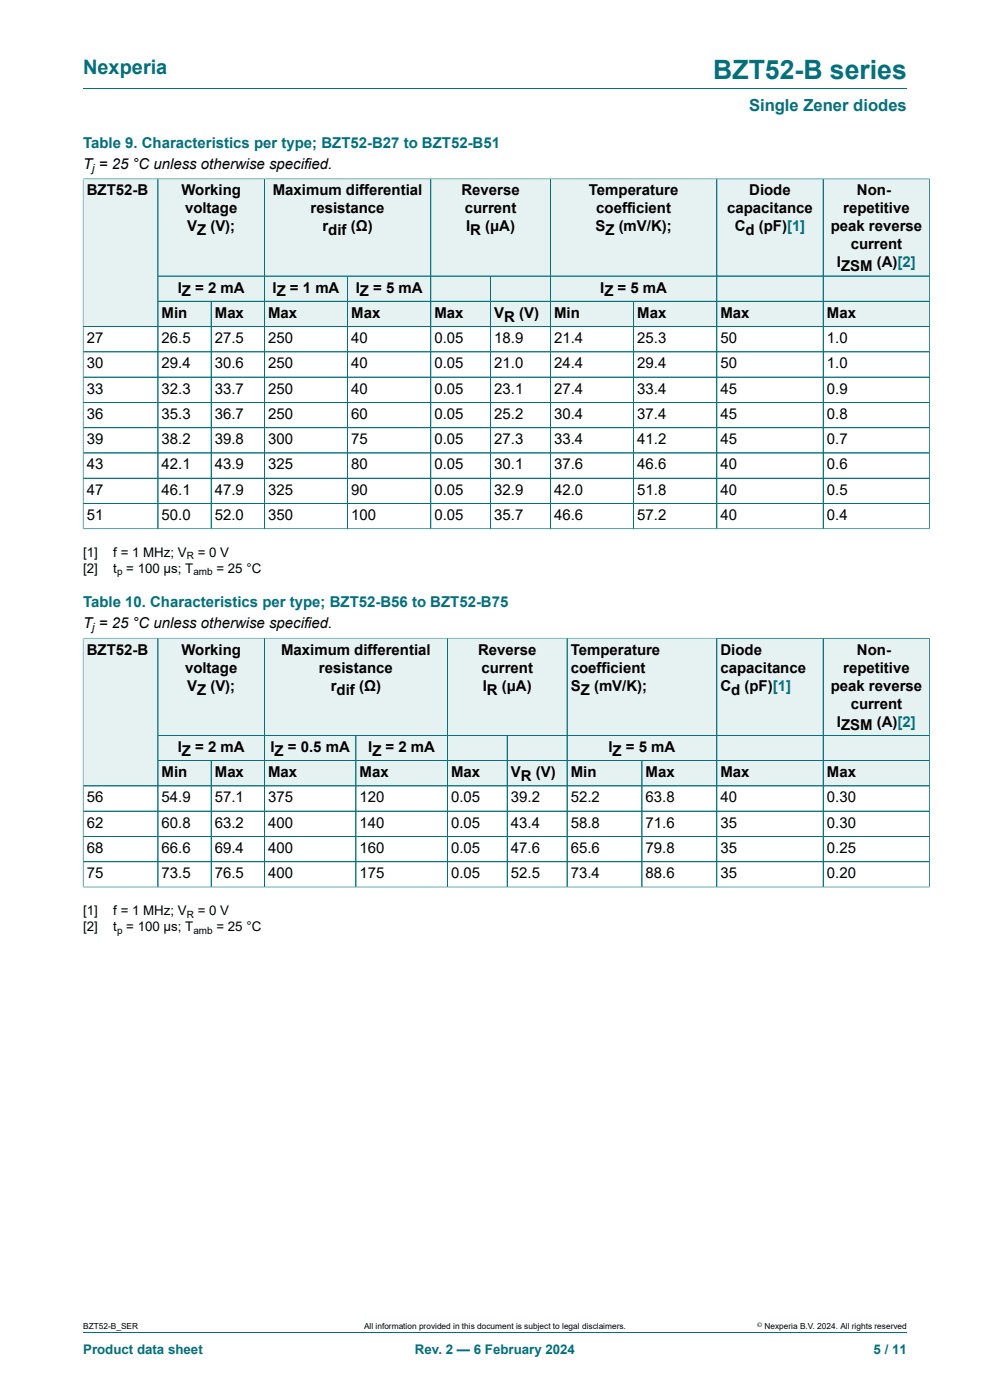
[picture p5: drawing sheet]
<svg xmlns="http://www.w3.org/2000/svg" width="210mm" height="297mm" viewBox="0 0 210 297" stroke-linecap="round" stroke-linejoin="round" font-family="sans-serif">
<defs><g id="words">
<text font-size="5.6" fill="#036f7b" x="151.3" y="16.8">BZT52-B series</text>
<text font-size="4.2" fill="#036f7b" x="17.6" y="15.6">Nexperia</text>
<text font-size="3.5" fill="#036f7b" x="158.9" y="23.7">Single Zener diodes</text>
<g font-size="3.2" fill="#036f7b">
<text x="17.6" y="31.3">Table 9. Characteristics per type; BZT52-B27 to BZT52-B51</text>
<text x="17.6" y="128.7">Table 10. Characteristics per type; BZT52-B56 to BZT52-B75</text>
</g>
<g font-size="3.2">
<text x="17.6" y="35.8">T = 25 °C unless otherwise specified.</text>
<text x="18.4" y="41.5">BZT52-B</text>
<text x="38.5" y="41.5">Working</text>
<text x="57.9" y="41.5">Maximum differential</text>
<text x="97.9" y="41.5">Reverse</text>
<text x="124.9" y="41.5">Temperature</text>
<text x="158.9" y="41.5">Diode</text>
<text x="181.8" y="41.5">Non-</text>
<text x="39.2" y="45.3">voltage</text>
<text x="65.9" y="45.3">resistance</text>
<text x="98.6" y="45.3">current</text>
<text x="126.5" y="45.3">coefficient</text>
<text x="154.3" y="45.3">capacitance</text>
<text x="178.9" y="45.3">repetitive</text>
<text x="39.7" y="49.1">V</text>
<text x="41.8" y="49.9">Z</text>
<text x="44.6" y="49.1">(V);</text>
<text x="68.4" y="49.1">r</text>
<text x="69.6" y="49.9">dif</text>
<text x="74.4" y="49.1">(Ω)</text>
<text x="98.9" y="49.1">I</text>
<text x="99.7" y="49.9">R</text>
<text x="102.9" y="49.1">(μA)</text>
<text x="126.3" y="49.1">S</text>
<text x="128.4" y="49.9">Z</text>
<text x="131.2" y="49.1">(mV/K);</text>
<text x="155.8" y="49.1">C</text>
<text x="158.1" y="49.9">d</text>
<text x="161" y="49.1">(pF)[1]</text>
<text x="176.2" y="49.1">peak reverse</text>
<text x="180.4" y="52.9">current</text>
<text x="177.5" y="56.7">I</text>
<text x="178.4" y="57.5">ZSM</text>
<text x="186" y="56.7">(A)[2]</text>
<text x="37.7" y="62.1">I</text>
<text x="38.6" y="62.9">Z</text>
<text x="41.4" y="62.1">= 2 mA</text>
<text x="57.8" y="62.1">I</text>
<text x="58.7" y="62.9">Z</text>
<text x="61.5" y="62.1">= 1 mA</text>
<text x="75.5" y="62.1">I</text>
<text x="76.3" y="62.9">Z</text>
<text x="79.2" y="62.1">= 5 mA</text>
<text x="127.3" y="62.1">I</text>
<text x="128.2" y="62.9">Z</text>
<text x="131" y="62.1">= 5 mA</text>
<text x="34.3" y="67.4">Min</text>
<text x="45.6" y="67.4">Max</text>
<text x="56.9" y="67.4">Max</text>
<text x="74.5" y="67.4">Max</text>
<text x="92.1" y="67.4">Max</text>
<text x="104.8" y="67.4">V</text>
<text x="107" y="68.2">R</text>
<text x="110.1" y="67.4">(V)</text>
<text x="117.5" y="67.4">Min</text>
<text x="135.2" y="67.4">Max</text>
<text x="152.8" y="67.4">Max</text>
<text x="175.4" y="67.4">Max</text>
<text x="18.4" y="72.8">27</text>
<text x="34.3" y="72.8">26.5</text>
<text x="45.6" y="72.8">27.5</text>
<text x="56.9" y="72.8">250</text>
<text x="74.5" y="72.8">40</text>
<text x="92.1" y="72.8">0.05</text>
<text x="104.8" y="72.8">18.9</text>
<text x="117.5" y="72.8">21.4</text>
<text x="135.2" y="72.8">25.3</text>
<text x="152.8" y="72.8">50</text>
<text x="175.4" y="72.8">1.0</text>
<text x="18.4" y="78.2">30</text>
<text x="18.4" y="83.5">33</text>
<text x="34.3" y="78.2">29.4</text>
<text x="34.3" y="83.5">32.3</text>
<text x="45.6" y="78.2">30.6</text>
<text x="45.6" y="83.5">33.7</text>
<text x="56.9" y="78.2">250</text>
<text x="56.9" y="83.5">250</text>
<text x="74.5" y="78.2">40</text>
<text x="74.5" y="83.5">40</text>
<text x="92.1" y="78.2">0.05</text>
<text x="92.1" y="83.5">0.05</text>
<text x="104.8" y="78.2">21.0</text>
<text x="104.8" y="83.5">23.1</text>
<text x="117.5" y="78.2">24.4</text>
<text x="117.5" y="83.5">27.4</text>
<text x="135.2" y="78.2">29.4</text>
<text x="135.2" y="83.5">33.4</text>
<text x="152.8" y="78.2">50</text>
<text x="152.8" y="83.5">45</text>
<text x="175.4" y="78.2">1.0</text>
<text x="175.4" y="83.5">0.9</text>
<text x="18.4" y="88.9">36</text>
<text x="34.3" y="88.9">35.3</text>
<text x="45.6" y="88.9">36.7</text>
<text x="56.9" y="88.9">250</text>
<text x="74.5" y="88.9">60</text>
<text x="92.1" y="88.9">0.05</text>
<text x="104.8" y="88.9">25.2</text>
<text x="117.5" y="88.9">30.4</text>
<text x="135.2" y="88.9">37.4</text>
<text x="152.8" y="88.9">45</text>
<text x="175.4" y="88.9">0.8</text>
<text x="18.4" y="94.2">39</text>
<text x="34.3" y="94.2">38.2</text>
<text x="45.6" y="94.2">39.8</text>
<text x="56.9" y="94.2">300</text>
<text x="74.5" y="94.2">75</text>
<text x="92.1" y="94.2">0.05</text>
<text x="104.8" y="94.2">27.3</text>
<text x="117.5" y="94.2">33.4</text>
<text x="135.2" y="94.2">41.2</text>
<text x="152.8" y="94.2">45</text>
<text x="175.4" y="94.2">0.7</text>
<text x="18.4" y="99.6">43</text>
<text x="34.3" y="99.6">42.1</text>
<text x="45.6" y="99.6">43.9</text>
<text x="56.9" y="99.6">325</text>
<text x="74.5" y="99.6">80</text>
<text x="92.1" y="99.6">0.05</text>
<text x="104.8" y="99.6">30.1</text>
<text x="117.5" y="99.6">37.6</text>
<text x="135.2" y="99.6">46.6</text>
<text x="152.8" y="99.6">40</text>
<text x="175.4" y="99.6">0.6</text>
<text x="18.4" y="105">47</text>
<text x="34.3" y="105">46.1</text>
<text x="45.6" y="105">47.9</text>
<text x="56.9" y="105">325</text>
<text x="74.5" y="105">90</text>
<text x="92.1" y="105">0.05</text>
<text x="104.8" y="105">32.9</text>
<text x="117.5" y="105">42.0</text>
<text x="135.2" y="105">51.8</text>
<text x="152.8" y="105">40</text>
<text x="175.4" y="105">0.5</text>
<text x="18.4" y="110.3">51</text>
<text x="34.3" y="110.3">50.0</text>
<text x="45.6" y="110.3">52.0</text>
<text x="56.9" y="110.3">350</text>
<text x="74.5" y="110.3">100</text>
<text x="92.1" y="110.3">0.05</text>
<text x="104.8" y="110.3">35.7</text>
<text x="117.5" y="110.3">46.6</text>
<text x="135.2" y="110.3">57.2</text>
<text x="152.8" y="110.3">40</text>
<text x="175.4" y="110.3">0.4</text>
<text x="17.6" y="133.3">T = 25 °C unless otherwise specified.</text>
<text x="18.4" y="138.9">BZT52-B</text>
<text x="38.5" y="138.9">Working</text>
<text x="39.2" y="142.7">voltage</text>
<text x="59.6" y="138.9">Maximum differential</text>
<text x="67.6" y="142.7">resistance</text>
<text x="101.4" y="138.9">Reverse</text>
<text x="102.1" y="142.7">current</text>
<text x="121.1" y="138.9">Temperature</text>
<text x="121.1" y="142.7">coefficient</text>
<text x="152.8" y="138.9">Diode</text>
<text x="152.8" y="142.7">capacitance</text>
<text x="178.9" y="142.7">repetitive</text>
<text x="181.8" y="138.9">Non-</text>
<text x="39.7" y="146.5">V</text>
<text x="41.8" y="147.3">Z</text>
<text x="44.6" y="146.5">(V);</text>
<text x="70.2" y="146.5">r</text>
<text x="71.4" y="147.3">dif</text>
<text x="76.2" y="146.5">(Ω)</text>
<text x="102.4" y="146.5">I</text>
<text x="103.3" y="147.3">R</text>
<text x="106.4" y="146.5">(μA)</text>
<text x="121.1" y="146.5">S</text>
<text x="123.2" y="147.3">Z</text>
<text x="126" y="146.5">(mV/K);</text>
<text x="152.8" y="146.5">C</text>
<text x="155.1" y="147.3">d</text>
<text x="157.9" y="146.5">(pF)[1]</text>
<text x="176.2" y="146.5">peak reverse</text>
<text x="177.5" y="154.1">I</text>
<text x="178.4" y="155">ZSM</text>
<text x="180.4" y="150.3">current</text>
<text x="186" y="154.1">(A)[2]</text>
<text x="37.7" y="159.5">I</text>
<text x="38.6" y="160.3">Z</text>
<text x="41.4" y="159.5">= 2 mA</text>
<text x="57.4" y="159.5">I</text>
<text x="58.3" y="160.3">Z</text>
<text x="61.1" y="159.5">= 0.5 mA</text>
<text x="78.1" y="159.5">I</text>
<text x="79" y="160.3">Z</text>
<text x="81.8" y="159.5">= 2 mA</text>
<text x="129.1" y="159.5">I</text>
<text x="130" y="160.3">Z</text>
<text x="132.8" y="159.5">= 5 mA</text>
<text x="34.3" y="164.9">Min</text>
<text x="45.6" y="164.9">Max</text>
<text x="56.9" y="164.9">Max</text>
<text x="76.3" y="164.9">Max</text>
<text x="95.7" y="164.9">Max</text>
<text x="108.4" y="164.9">V</text>
<text x="110.5" y="165.7">R</text>
<text x="113.7" y="164.9">(V)</text>
<text x="121.1" y="164.9">Min</text>
<text x="136.9" y="164.9">Max</text>
<text x="152.8" y="164.9">Max</text>
<text x="175.4" y="164.9">Max</text>
<text x="18.4" y="170.2">56</text>
<text x="34.3" y="170.2">54.9</text>
<text x="45.6" y="170.2">57.1</text>
<text x="56.9" y="170.2">375</text>
<text x="76.3" y="170.2">120</text>
<text x="95.7" y="170.2">0.05</text>
<text x="108.4" y="170.2">39.2</text>
<text x="121.1" y="170.2">52.2</text>
<text x="136.9" y="170.2">63.8</text>
<text x="152.8" y="170.2">40</text>
<text x="175.4" y="170.2">0.30</text>
<text x="18.4" y="175.6">62</text>
<text x="34.3" y="175.6">60.8</text>
<text x="45.6" y="175.6">63.2</text>
<text x="56.9" y="175.6">400</text>
<text x="76.3" y="175.6">140</text>
<text x="95.7" y="175.6">0.05</text>
<text x="108.4" y="175.6">43.4</text>
<text x="121.1" y="175.6">58.8</text>
<text x="136.9" y="175.6">71.6</text>
<text x="152.8" y="175.6">35</text>
<text x="175.4" y="175.6">0.30</text>
<text x="18.4" y="181">68</text>
<text x="34.3" y="181">66.6</text>
<text x="45.6" y="181">69.4</text>
<text x="56.9" y="181">400</text>
<text x="76.3" y="181">160</text>
<text x="95.7" y="181">0.05</text>
<text x="108.4" y="181">47.6</text>
<text x="121.1" y="181">65.6</text>
<text x="136.9" y="181">79.8</text>
<text x="152.8" y="181">35</text>
<text x="175.4" y="181">0.25</text>
<text x="18.4" y="186.3">75</text>
<text x="34.3" y="186.3">73.5</text>
<text x="45.6" y="186.3">76.5</text>
<text x="56.9" y="186.3">400</text>
<text x="76.3" y="186.3">175</text>
<text x="95.7" y="186.3">0.05</text>
<text x="108.4" y="186.3">52.5</text>
<text x="121.1" y="186.3">73.4</text>
<text x="136.9" y="186.3">88.6</text>
<text x="152.8" y="186.3">35</text>
<text x="175.4" y="186.3">0.20</text>
</g>
<g font-size="2.8">
<text x="17.6" y="118.1">[1]</text>
<text x="24" y="118.1">f = 1 MHz; V</text>
<text x="41.9" y="118.1">= 0 V</text>
<text x="17.6" y="121.5">[2]</text>
<text x="24" y="121.5">t = 100 μs; T</text>
<text x="45.9" y="121.5">= 25 °C</text>
<text x="17.6" y="194.1">[1]</text>
<text x="17.6" y="197.5">[2]</text>
<text x="24" y="194.1">f = 1 MHz; V</text>
<text x="24" y="197.5">t = 100 μs; T</text>
<text x="41.9" y="194.1">= 0 V</text>
<text x="45.9" y="197.5">= 25 °C</text>
</g>
<g font-size="2.8" fill="#036f7b">
<text x="17.6" y="287.2">Product data sheet</text>
<text x="88" y="287.2">Rev. 2 — 6 February 2024</text>
<text x="185.3" y="287.2">5 / 11</text>
</g>
<g font-size="2.4">
<text x="19.6" y="36.4">j</text>
<text x="19.6" y="133.9">j</text>
</g>
<g font-size="2.1">
<text x="39.6" y="118.7">R</text>
<text x="24.8" y="122.1">p</text>
<text x="41" y="122.1">amb</text>
<text x="39.6" y="194.7">R</text>
<text x="24.8" y="198.1">p</text>
<text x="41" y="198.1">amb</text>
</g>
<g font-size="1.8">
<text x="17.6" y="282">BZT52-B_SER</text>
<text x="77.2" y="282">All information provided in this document is subject to legal disclaimers.</text>
<text x="162.2" y="282">Nexperia B.V. 2024. All rights reserved</text>
</g>
<text font-size="1.4" x="160.6" y="281.6">©</text>
</g></defs>
<path d="M17.6 18.8h174.8M33.5 38h22.6v20.6h-22.6z" fill="none" stroke="#036f7b" stroke-width=".21"/>
<path d="M33.6 38h22.4v20.5h-22.4z" fill="#e6f1f2"/>
<path d="M56.1 38h35.3v20.6h-35.3z" fill="none" stroke="#036f7b" stroke-width=".21"/>
<path d="M56.2 38h35.1v20.5h-35.1z" fill="#e6f1f2"/>
<path d="M91.4 38h25.4v20.6h-25.4z" fill="none" stroke="#036f7b" stroke-width=".21"/>
<path d="M91.4 38h25.3v20.5h-25.3z" fill="#e6f1f2"/>
<path d="M116.8 38h35.2v20.6h-35.2z" fill="none" stroke="#036f7b" stroke-width=".21"/>
<g fill="#e6f1f2">
<path d="M116.8 38h35.2v20.5h-35.2z"/>
<path d="M152.1 38h22.5v20.5h-22.5z"/>
</g>
<path d="M152 38h22.6v20.6h-22.6z" fill="none" stroke="#036f7b" stroke-width=".21"/>
<path d="M174.7 38h22.4v20.5h-22.4z" fill="#e6f1f2"/>
<path d="M197.2 37.9v20.7h-22.6v-20.6h22.7M33.5 58.6h22.6v5.3h-22.6z" fill="none" stroke="#036f7b" stroke-width=".21"/>
<g fill="#e6f1f2">
<path d="M33.6 58.6h22.4v5.3h-22.4z"/>
<path d="M56.2 58.6h17.5v5.3h-17.5z"/>
</g>
<path d="M56.1 58.6h17.6v5.3h-17.6z" fill="none" stroke="#036f7b" stroke-width=".21"/>
<path d="M73.8 58.6h17.5v5.3h-17.5z" fill="#e6f1f2"/>
<path d="M73.7 58.6h17.7v5.3h-17.7z" fill="none" stroke="#036f7b" stroke-width=".21"/>
<path d="M91.4 58.6h12.6v5.3h-12.6z" fill="#e6f1f2"/>
<path d="M91.4 58.6h12.7v5.3h-12.7z" fill="none" stroke="#036f7b" stroke-width=".21"/>
<path d="M104.1 58.6h12.6v5.3h-12.6z" fill="#e6f1f2"/>
<path d="M104.1 58.6h47.9v5.3h-47.9zM116.8 58.6v5.3" fill="none" stroke="#036f7b" stroke-width=".21"/>
<g fill="#e6f1f2">
<path d="M116.8 58.6h35.2v5.3h-35.2z"/>
<path d="M152.1 58.6h22.5v5.3h-22.5z"/>
</g>
<path d="M152 58.6h22.6v5.3h-22.6z" fill="none" stroke="#036f7b" stroke-width=".21"/>
<path d="M174.7 58.6h22.4v5.3h-22.4z" fill="#e6f1f2"/>
<path d="M17.6 37.9v31.4h15.9v-31.3h-15.9M174.6 58.6h22.6v5.3h-22.6z" fill="none" stroke="#036f7b" stroke-width=".21"/>
<g fill="#e6f1f2">
<path d="M17.7 38h15.7v31.2h-15.7z"/>
<path d="M33.6 64h11.1v5.2h-11.1z"/>
</g>
<path d="M33.5 63.9h11.3v5.4h-11.3z" fill="none" stroke="#036f7b" stroke-width=".21"/>
<path d="M44.9 64h11.1v5.2h-11.1z" fill="#e6f1f2"/>
<path d="M44.8 63.9h11.3v5.4h-11.3z" fill="none" stroke="#036f7b" stroke-width=".21"/>
<path d="M56.2 64h17.5v5.2h-17.5z" fill="#e6f1f2"/>
<path d="M56.1 63.9h17.6v5.4h-17.6z" fill="none" stroke="#036f7b" stroke-width=".21"/>
<path d="M73.8 64h17.5v5.2h-17.5z" fill="#e6f1f2"/>
<path d="M73.7 63.9h17.7v5.4h-17.7z" fill="none" stroke="#036f7b" stroke-width=".21"/>
<path d="M91.4 64h12.6v5.2h-12.6z" fill="#e6f1f2"/>
<path d="M91.4 63.9h12.7v5.4h-12.7z" fill="none" stroke="#036f7b" stroke-width=".21"/>
<path d="M104.1 64h12.6v5.2h-12.6z" fill="#e6f1f2"/>
<path d="M104.1 63.9h12.7v5.4h-12.7z" fill="none" stroke="#036f7b" stroke-width=".21"/>
<path d="M116.8 64h17.5v5.2h-17.5z" fill="#e6f1f2"/>
<path d="M116.8 63.9h17.6v5.4h-17.6z" fill="none" stroke="#036f7b" stroke-width=".21"/>
<path d="M134.5 64h17.5v5.2h-17.5z" fill="#e6f1f2"/>
<path d="M134.4 63.9h17.6v5.4h-17.6z" fill="none" stroke="#036f7b" stroke-width=".21"/>
<path d="M152.1 64h22.5v5.2h-22.5z" fill="#e6f1f2"/>
<path d="M152 63.9h22.6v5.4h-22.6z" fill="none" stroke="#036f7b" stroke-width=".21"/>
<path d="M174.7 64h22.4v5.2h-22.4z" fill="#e6f1f2"/>
<g fill="none" stroke="#036f7b" stroke-width=".21">
<path d="M17.6 38v74.3M17.7 38h179.4M33.5 38v74.2M56.1 38v74.2M91.4 38v74.2M116.8 38v74.2M152 38v74.2M174.6 38v74.2M197.2 38v74.3M33.6 58.6h163.5M73.7 58.6v53.6M104.1 58.6v53.6"/>
<path d="M17.6 69.3h179.6M17.6 74.6h179.6M33.6 63.9h163.6M44.8 64v48.2M134.4 64v48.2M17.6 85.4h179.6M17.6 90.7h179.6M17.6 96.1h179.6M197.2 80h-179.6M17.6 112.2h179.7M17.6 101.5h179.6M197.2 106.8h-179.6"/>
<path d="M33.5 135.4h22.6v20.6h-22.6z"/>
</g>
<path d="M33.6 135.5h22.4v20.4h-22.4z" fill="#e6f1f2"/>
<path d="M56.1 135.4h38.8v20.6h-38.8z" fill="none" stroke="#036f7b" stroke-width=".21"/>
<path d="M56.2 135.5h38.6v20.4h-38.6z" fill="#e6f1f2"/>
<path d="M94.9 135.4h25.4v20.6h-25.4z" fill="none" stroke="#036f7b" stroke-width=".21"/>
<path d="M95 135.5h25.2v20.4h-25.2z" fill="#e6f1f2"/>
<path d="M120.3 135.4h31.7v20.6h-31.7z" fill="none" stroke="#036f7b" stroke-width=".21"/>
<g fill="#e6f1f2">
<path d="M120.4 135.5h31.6v20.4h-31.6z"/>
<path d="M152.1 135.5h22.5v20.4h-22.5z"/>
</g>
<path d="M152 135.4h22.6v20.6h-22.6z" fill="none" stroke="#036f7b" stroke-width=".21"/>
<path d="M174.7 135.5h22.4v20.4h-22.4z" fill="#e6f1f2"/>
<path d="M197.2 135.3v20.7h-22.6v-20.6h22.7M33.5 156h22.6v5.4h-22.6z" fill="none" stroke="#036f7b" stroke-width=".21"/>
<g fill="#e6f1f2">
<path d="M33.6 156.1h22.4v5.2h-22.4z"/>
<path d="M56.2 156.1h19.2v5.2h-19.2z"/>
</g>
<path d="M56.1 156h19.4v5.4h-19.4z" fill="none" stroke="#036f7b" stroke-width=".21"/>
<path d="M75.6 156.1h19.2v5.2h-19.2z" fill="#e6f1f2"/>
<path d="M75.5 156h19.4v5.4h-19.4z" fill="none" stroke="#036f7b" stroke-width=".21"/>
<path d="M95 156.1h12.5v5.2h-12.5z" fill="#e6f1f2"/>
<path d="M94.9 156h12.7v5.4h-12.7z" fill="none" stroke="#036f7b" stroke-width=".21"/>
<path d="M107.7 156.1h12.5v5.2h-12.5z" fill="#e6f1f2"/>
<path d="M107.6 156h44.4v5.4h-44.4zM120.3 156v5.4" fill="none" stroke="#036f7b" stroke-width=".21"/>
<g fill="#e6f1f2">
<path d="M120.4 156.1h31.6v5.2h-31.6z"/>
<path d="M152.1 156.1h22.5v5.2h-22.5z"/>
</g>
<path d="M152 156h22.6v5.4h-22.6z" fill="none" stroke="#036f7b" stroke-width=".21"/>
<path d="M174.7 156.1h22.4v5.2h-22.4z" fill="#e6f1f2"/>
<path d="M17.6 135.3v31.4h15.9v-31.3h-15.9M174.6 156h22.6v5.4h-22.6z" fill="none" stroke="#036f7b" stroke-width=".21"/>
<g fill="#e6f1f2">
<path d="M17.7 135.5h15.7v31.2h-15.7z"/>
<path d="M33.6 161.4h11.1v5.3h-11.1z"/>
</g>
<path d="M33.5 161.4h11.3v5.3h-11.3z" fill="none" stroke="#036f7b" stroke-width=".21"/>
<path d="M44.9 161.4h11.1v5.3h-11.1z" fill="#e6f1f2"/>
<path d="M44.8 161.4h11.3v5.3h-11.3z" fill="none" stroke="#036f7b" stroke-width=".21"/>
<path d="M56.2 161.4h19.2v5.3h-19.2z" fill="#e6f1f2"/>
<path d="M56.1 161.4h19.4v5.3h-19.4z" fill="none" stroke="#036f7b" stroke-width=".21"/>
<path d="M75.6 161.4h19.2v5.3h-19.2z" fill="#e6f1f2"/>
<path d="M75.5 161.4h19.4v5.3h-19.4z" fill="none" stroke="#036f7b" stroke-width=".21"/>
<path d="M95 161.4h12.5v5.3h-12.5z" fill="#e6f1f2"/>
<path d="M94.9 161.4h12.7v5.3h-12.7z" fill="none" stroke="#036f7b" stroke-width=".21"/>
<path d="M107.7 161.4h12.5v5.3h-12.5z" fill="#e6f1f2"/>
<path d="M107.6 161.4h12.7v5.3h-12.7z" fill="none" stroke="#036f7b" stroke-width=".21"/>
<path d="M120.4 161.4h15.7v5.3h-15.7z" fill="#e6f1f2"/>
<path d="M120.3 161.4h15.9v5.3h-15.9z" fill="none" stroke="#036f7b" stroke-width=".21"/>
<path d="M136.2 161.4h15.8v5.3h-15.8z" fill="#e6f1f2"/>
<path d="M136.2 161.4h15.8v5.3h-15.8z" fill="none" stroke="#036f7b" stroke-width=".21"/>
<path d="M152.1 161.4h22.5v5.3h-22.5z" fill="#e6f1f2"/>
<path d="M152 161.4h22.6v5.3h-22.6z" fill="none" stroke="#036f7b" stroke-width=".21"/>
<path d="M174.7 161.4h22.4v5.3h-22.4z" fill="#e6f1f2"/>
<g fill="none" stroke="#036f7b" stroke-width=".21">
<path d="M17.6 135.5v52.7M17.7 135.4h179.4M33.5 135.5v52.7M56.1 135.5v52.7M94.9 135.5v52.7M120.3 135.5v52.7M152 135.5v52.7M174.6 135.5v52.7M197.2 135.5v52.7M33.6 156h163.5M75.5 156.1v32.1M107.6 156.1v32.1"/>
<path d="M17.6 166.7h179.6M17.6 177.4h179.6M33.6 161.4h163.6M44.8 161.4v26.8M136.2 161.4v26.8M197.2 172.1h-179.6M17.6 188.2h179.7M197.2 182.8h-179.6M17.6 282.6h174.8"/>
</g>
<use href="#words"/>
</svg>
